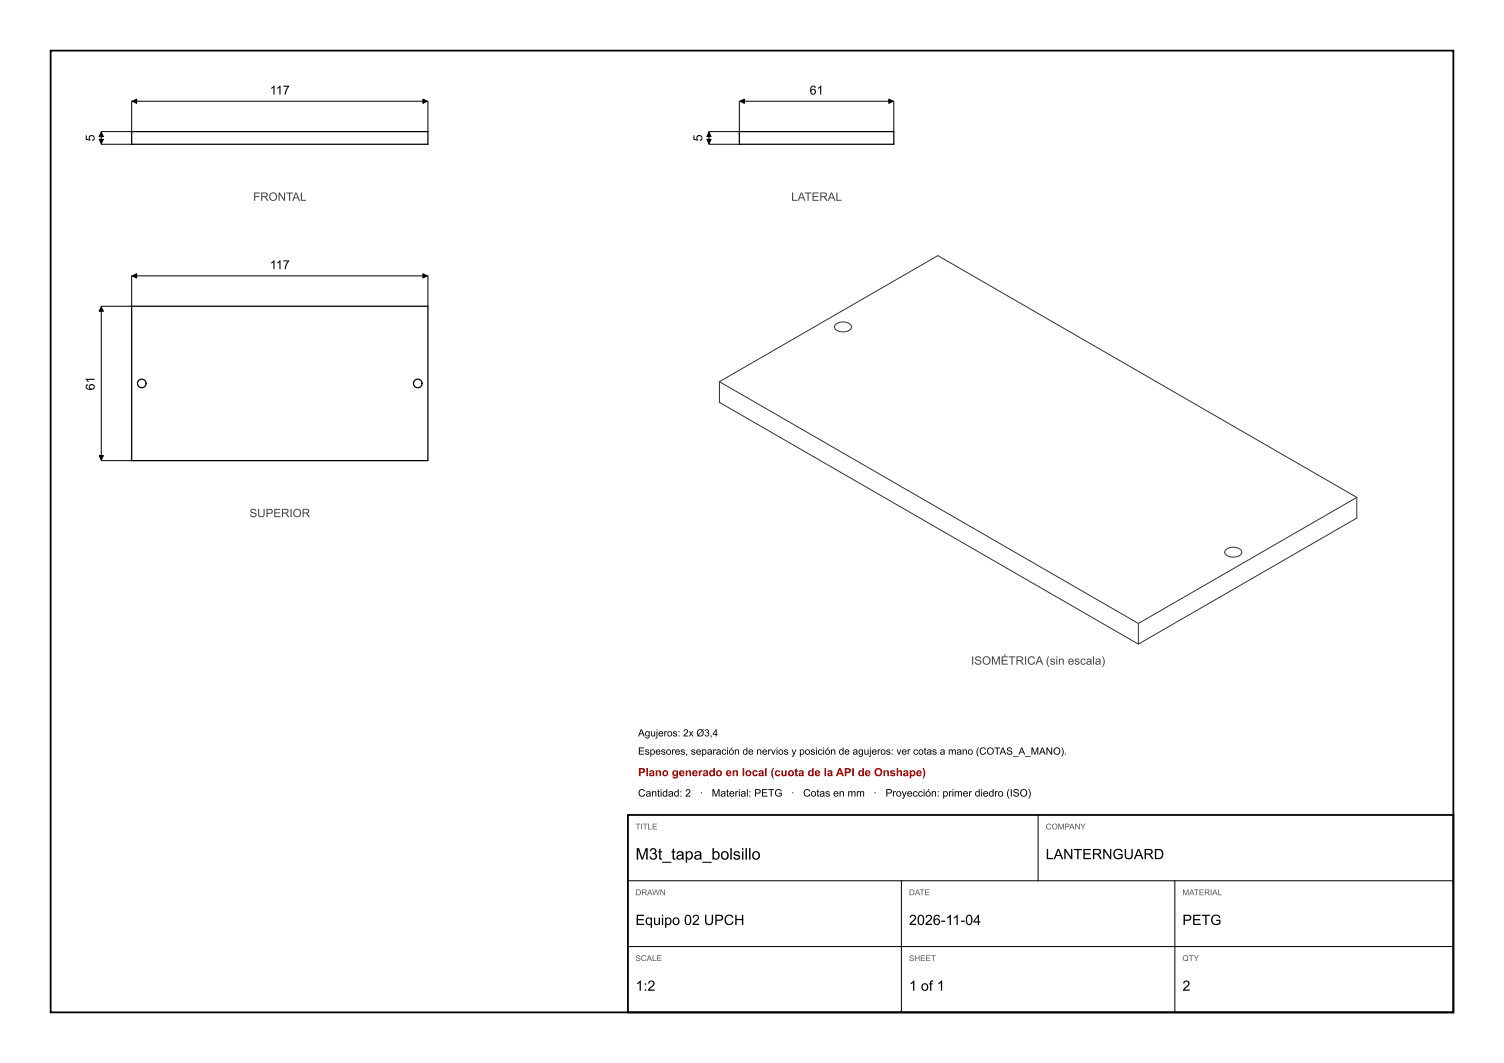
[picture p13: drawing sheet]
<svg xmlns="http://www.w3.org/2000/svg" width="297mm" height="210mm" viewBox="0 0 297 210" stroke-linecap="round" stroke-linejoin="round" font-family="sans-serif">
<defs><g id="words">
<text font-size="3.2" x="125.5" y="169.8">M3t_tapa_bolsillo</text>
<g font-size="2.8">
<text x="206.5" y="169.7">LANTERNGUARD</text>
<text x="125.5" y="182.7">Equipo 02 UPCH</text>
<text x="179.5" y="182.7">2026-11-04</text>
<text x="233.5" y="182.7">PETG</text>
<text x="125.5" y="195.7">1:2</text>
<text x="179.5" y="195.7">1 of 1</text>
<text x="233.5" y="195.7">2</text>
</g>
<g font-size="2.5">
<text x="53.3" y="18.7">117</text>
<text x="159.9" y="18.7">61</text>
<text x="18.7" y="27.9" transform="rotate(-90 18.7 27.9)">5</text>
<text x="138.7" y="27.9" transform="rotate(-90 138.7 27.9)">5</text>
<text x="53.3" y="53.2">117</text>
<text x="18.7" y="77.1" transform="rotate(-90 18.7 77.1)">61</text>
</g>
<g font-size="2.3" fill="#444">
<text x="50" y="39.7">FRONTAL</text>
<text x="156.2" y="39.7">LATERAL</text>
<text x="49.3" y="102.2">SUPERIOR</text>
<text x="191.8" y="131.3">ISOMÉTRICA (sin escala)</text>
</g>
<text font-size="2.2" fill="#a00000" x="126" y="153.3">Plano generado en local (cuota de la API de Onshape)</text>
<g font-size="2">
<text x="126" y="145.5">Agujeros: 2x Ø3,4</text>
<text x="126" y="149.1">Espesores, separación de nervios y posición de agujeros: ver cotas a mano (COTAS_A_MANO).</text>
<text x="126" y="157.4">Cantidad: 2</text>
<text x="138.2" y="157.4">·</text>
<text x="140.5" y="157.4">Material: PETG</text>
<text x="156.2" y="157.4">·</text>
<text x="158.6" y="157.4">Cotas en mm</text>
<text x="172.5" y="157.4">·</text>
<text x="174.9" y="157.4">Proyección: primer diedro (ISO)</text>
</g>
<g font-size="1.6" fill="#555">
<text x="125.5" y="163.9">TITLE</text>
<text x="206.5" y="163.9">COMPANY</text>
<text x="125.5" y="176.9">DRAWN</text>
<text x="179.5" y="176.9">DATE</text>
<text x="233.5" y="176.9">MATERIAL</text>
<text x="125.5" y="189.9">SCALE</text>
<text x="179.5" y="189.9">SHEET</text>
<text x="233.5" y="189.9">QTY</text>
</g>
</g></defs>
<path d="M10 10h277v190h-277zM124 161h163v39h-163z" fill="none" stroke="#000" stroke-width=".35"/>
<g fill="none" stroke="#000" stroke-width=".25">
<path d="M26 26h58.5v2.5h-58.5zM146 26h30.5v2.5h-30.5zM26 60.5h58.5v30.5h-58.5z"/>
<circle cx="28" cy="75.7" r=".85"/>
<circle cx="82.5" cy="75.7" r=".85"/>
</g>
<g fill="none" stroke="#000" stroke-width=".2">
<path d="M26 20v6h-6M26.1 20h58.3M84.5 20v6M146 20v6h-6M146.1 20h30.3M176.5 20v6M20 26.1v2.3M20 28.5h6M140 26.1v2.3M140 28.5h6M26 54.5v6h-6M26.1 54.5h58.3"/>
<path d="M84.5 54.5v6M20 60.6v30.3M20 91h6M124 174h163M178 174v26M205 161v13M232 174v26M124 187h163"/>
</g>
<path d="M142.1 75.4v4.1l82.7 47.8M142.1 75.4l43.1-24.9 82.7 47.8M142.1 75.4l82.7 47.8M164.9 64.2a2.32 2.32 0 0 1 3.1 0 1.01 1.01 0 0 1-1 1.3l-.8 .1a1.51 1.51 0 0 1-1.4-1zM267.9 98.3l-43.1 24.9M267.9 98.3v4l-43.1 25M242 108.7a2.32 2.32 0 0 1 3.1 0 1.01 1.01 0 0 1-1.1 1.3l-.7 .1a1.51 1.51 0 0 1-1.5-1zM224.8 123.2v4.1" fill="none" stroke="#333" stroke-width=".2"/>
<path d="M83.5 19.6l.9 .4-.9 .4zM175.5 19.6l.9 .4-.9 .4zM20 26.1l.4 .9h-.8zM19.6 27.5h.8l-.4 .9zM26.1 20l.9-.4v.8zM140 26.1l.4 .9h-.8zM139.6 27.5h.8l-.4 .9zM146.1 20l.9-.4v.8zM26.1 54.5l.9-.4v.8zM83.5 54.1l.9 .4-.9 .4zM20 60.6l.4 .9h-.8zM19.6 90h.8l-.4 .9z" fill="#000" stroke="#000" stroke-width=".2"/>
<use href="#words"/>
</svg>
